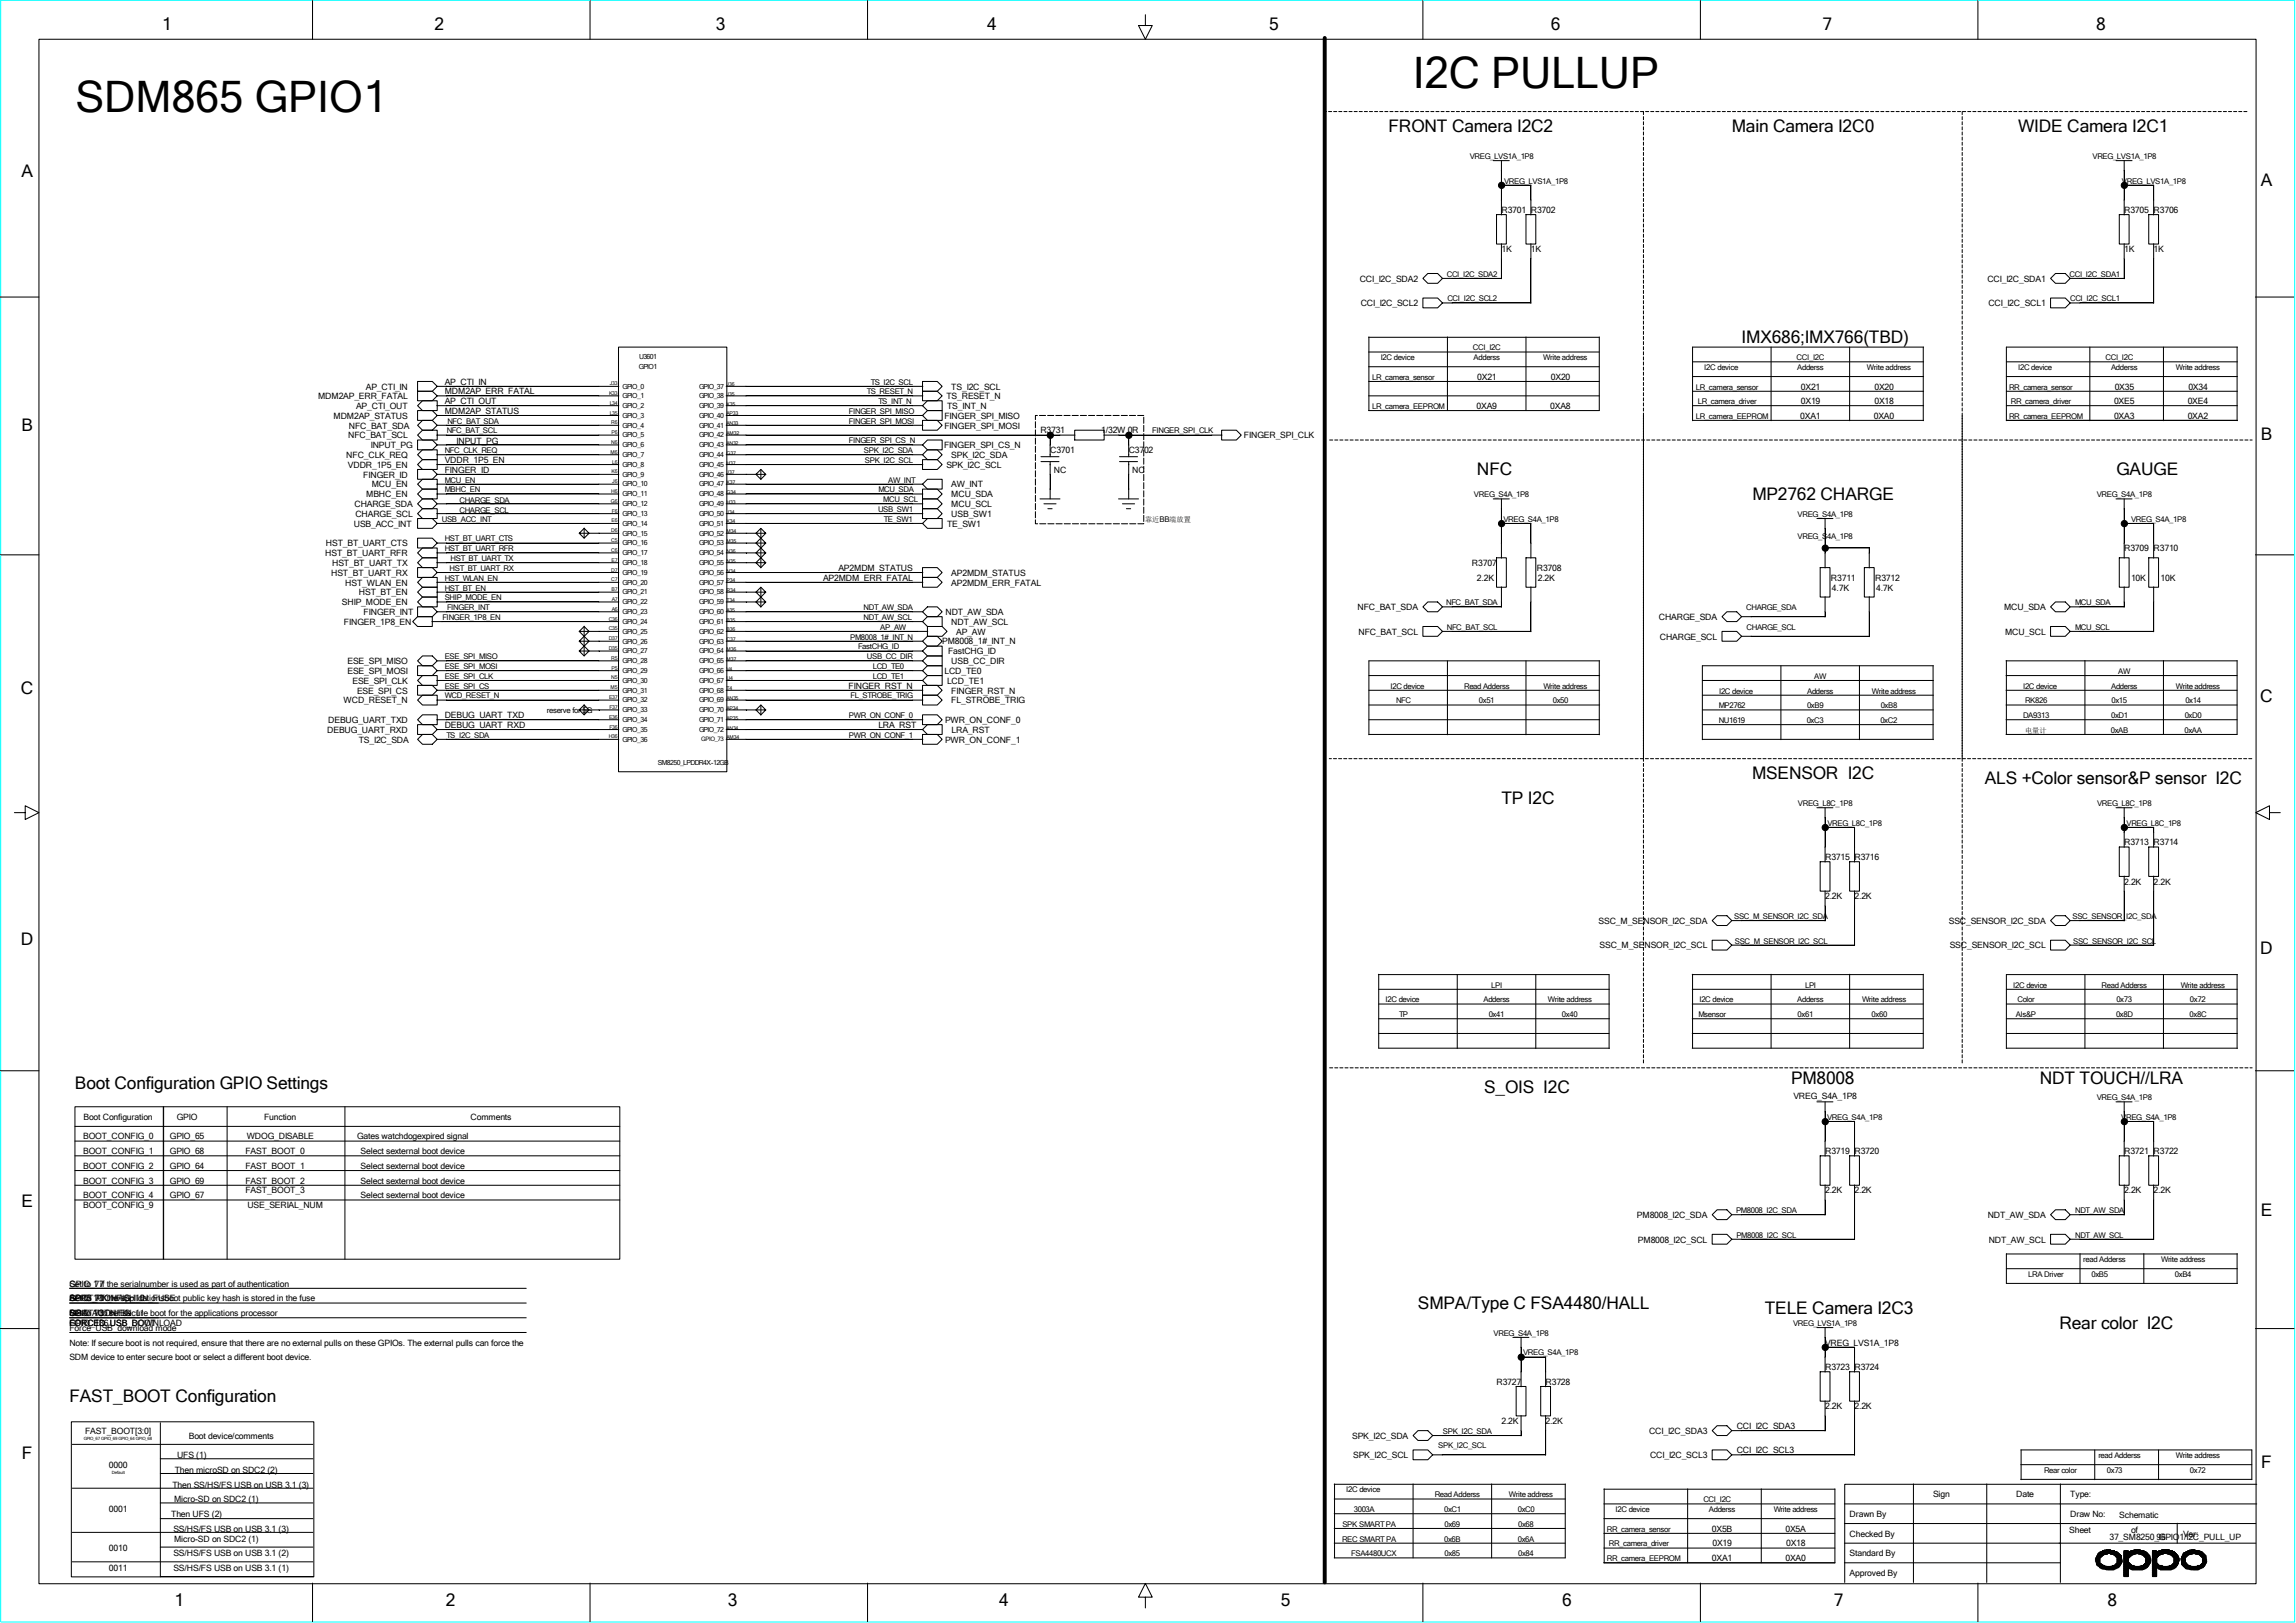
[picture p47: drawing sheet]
<svg xmlns="http://www.w3.org/2000/svg" width="297mm" height="210mm" viewBox="0 0 297 210" stroke-linecap="round" stroke-linejoin="round" font-family="sans-serif">
<defs><g id="words">
<g font-size="5.6">
<text x="182.8" y="11.3">I2C PULLUP</text>
<text x="9.8" y="14.5">SDM865 GPIO1</text>
</g>
<g font-size="2.2">
<text x="21" y="3.9">1</text>
<text x="56.2" y="3.9">2</text>
<text x="92.6" y="3.9">3</text>
<text x="127.7" y="3.9">4</text>
<text x="164.2" y="3.9">5</text>
<text x="200.6" y="3.9">6</text>
<text x="235.8" y="3.9">7</text>
<text x="271.1" y="3.9">8</text>
<text x="179.6" y="17.1">FRONT Camera I2C2</text>
<text x="224" y="17.1">Main Camera I2C0</text>
<text x="261.1" y="17.1">WIDE Camera I2C1</text>
<text x="2.8" y="22.9">A</text>
<text x="292.5" y="24.1">A</text>
<text x="225.3" y="44.4">IMX686;IMX766(TBD)</text>
<text x="2.8" y="55.8">B</text>
<text x="292.5" y="57">B</text>
<text x="191" y="61.5">NFC</text>
<text x="226.7" y="64.7">MP2762 CHARGE</text>
<text x="273.8" y="61.5">GAUGE</text>
<text x="2.7" y="89.7">C</text>
<text x="292.4" y="90.8">C</text>
<text x="226.6" y="100.8">MSENSOR I2C</text>
<text x="256.7" y="101.5">ALS +Color sensor&amp;P sensor I2C</text>
<text x="194.2" y="104.1">TP I2C</text>
<text x="2.7" y="122.3">D</text>
<text x="292.4" y="123.5">D</text>
<text x="9.7" y="140.9">Boot Configuration GPIO Settings</text>
<text x="192" y="141.5">S_OIS I2C</text>
<text x="231.7" y="140.2">PM8008</text>
<text x="263.9" y="140.2">NDT TOUCH//LRA</text>
<text x="2.8" y="156.2">E</text>
<text x="292.5" y="157.4">E</text>
<text x="183.4" y="169.4">SMPA/Type C FSA4480/HALL</text>
<text x="228.3" y="170.1">TELE Camera I2C3</text>
<text x="266.4" y="172">Rear color I2C</text>
<text x="9" y="181.5">FAST_BOOT Configuration</text>
<text x="2.8" y="188.8">F</text>
<text x="292.5" y="189.9">F</text>
<text x="22.6" y="207.9">1</text>
<text x="57.7" y="207.9">2</text>
<text x="94.1" y="207.9">3</text>
<text x="129.2" y="207.9">4</text>
<text x="165.7" y="207.9">5</text>
<text x="202.1" y="207.9">6</text>
<text x="237.2" y="207.9">7</text>
<text x="272.6" y="207.9">8</text>
</g>
<g font-size="1.1">
<text x="194.2" y="27.6">R3701 R3702</text>
<text x="274.8" y="27.6">R3705 R3706</text>
<text x="194.2" y="32.6">1K</text>
<text x="198" y="32.6">1K</text>
<text x="274.8" y="32.6">1K</text>
<text x="278.6" y="32.6">1K</text>
<text x="175.9" y="36.4">CCI_I2C_SDA2</text>
<text x="176" y="39.6">CCI_I2C_SCL2</text>
<text x="257.1" y="36.4">CCI_I2C_SDA1</text>
<text x="257.2" y="39.6">CCI_I2C_SCL1</text>
<text x="41.1" y="51.6">MDM2AP_ERR_FATAL</text>
<text x="46.1" y="52.9">AP_CTI_OUT</text>
<text x="47.3" y="50.4">AP_CTI_IN</text>
<text x="57.5" y="49.8">AP_CTI_IN</text>
<text x="57.5" y="51">MDM2AP_ERR_FATAL</text>
<text x="57.5" y="52.3">AP_CTI_OUT</text>
<text x="57.5" y="53.6">MDM2AP_STATUS</text>
<text x="122.4" y="51.6">TS_RESET_N</text>
<text x="122.5" y="52.9">TS_INT_N</text>
<text x="123.1" y="50.4">TS_I2C_SCL</text>
<text x="191" y="52.9">0XA9</text>
<text x="191.1" y="49.1">0X21</text>
<text x="200.5" y="52.9">0XA8</text>
<text x="200.6" y="49.1">0X20</text>
<text x="233" y="52.3">0X19</text>
<text x="233" y="50.4">0X21</text>
<text x="242.5" y="52.3">0X18</text>
<text x="242.5" y="50.4">0X20</text>
<text x="273.5" y="52.3">0XE5</text>
<text x="273.6" y="50.4">0X35</text>
<text x="283" y="52.3">0XE4</text>
<text x="283.1" y="50.4">0X34</text>
<text x="43.1" y="54.2">MDM2AP_STATUS</text>
<text x="44.8" y="59.3">NFC_CLK_REQ</text>
<text x="45" y="56.7">NFC_BAT_SCL</text>
<text x="45.1" y="55.5">NFC_BAT_SDA</text>
<text x="48" y="58">INPUT_PG</text>
<text x="57.5" y="59.9">VDDR_1P5_EN</text>
<text x="59.1" y="57.5">INPUT_PG</text>
<text x="122.1" y="58">FINGER_SPI_CS_N</text>
<text x="122.2" y="55.5">FINGER_SPI_MOSI</text>
<text x="122.2" y="54.2">FINGER_SPI_MISO</text>
<text x="123.1" y="59.3">SPK_I2C_SDA</text>
<text x="134.6" y="56.1">R3731</text>
<text x="135.8" y="58.6">C3701</text>
<text x="142.5" y="56.1">1/32W 0R</text>
<text x="146" y="58.6">C3702</text>
<text x="160.9" y="56.7">FINGER_SPI_CLK</text>
<text x="232.9" y="54.2">0XA1</text>
<text x="242.4" y="54.2">0XA0</text>
<text x="273.5" y="54.2">0XA3</text>
<text x="283" y="54.2">0XA2</text>
<text x="45" y="60.5">VDDR_1P5_EN</text>
<text x="45.8" y="65.6">CHARGE_SDA</text>
<text x="47" y="61.8">FINGER_ID</text>
<text x="47.4" y="64.3">MBHC_EN</text>
<text x="48.1" y="63.1">MCU_EN</text>
<text x="57.5" y="61.2">FINGER_ID</text>
<text x="122.4" y="60.5">SPK_I2C_SCL</text>
<text x="123.1" y="65.6">MCU_SCL</text>
<text x="123.1" y="64.3">MCU_SDA</text>
<text x="123.1" y="63.1">AW_INT</text>
<text x="136.3" y="61.2">NC</text>
<text x="146.5" y="61.2">NC</text>
<text x="42.1" y="72">HST_BT_UART_RFR</text>
<text x="42.2" y="70.7">HST_BT_UART_CTS</text>
<text x="45.8" y="68.2">USB_ACC_INT</text>
<text x="46" y="66.9">CHARGE_SCL</text>
<text x="122.5" y="68.2">TE_SW1</text>
<text x="123.1" y="66.9">USB_SW1</text>
<text x="274.8" y="71.3">R3709 R3710</text>
<text x="42.8" y="74.5">HST_BT_UART_RX</text>
<text x="43" y="73.2">HST_BT_UART_TX</text>
<text x="44.7" y="75.8">HST_WLAN_EN</text>
<text x="46.4" y="77">HST_BT_EN</text>
<text x="106.5" y="75.1">AP2MDM_ERR_FATAL</text>
<text x="108.5" y="73.9">AP2MDM_STATUS</text>
<text x="123.1" y="74.5">AP2MDM_STATUS</text>
<text x="123.1" y="75.8">AP2MDM_ERR_FATAL</text>
<text x="190.4" y="73.2">R3707</text>
<text x="191.1" y="75.1">2.2K</text>
<text x="198.8" y="73.9">R3708</text>
<text x="198.9" y="75.1">2.2K</text>
<text x="236.9" y="75.1">R3711</text>
<text x="237" y="76.4">4.7K</text>
<text x="242.6" y="75.1">R3712</text>
<text x="242.7" y="76.4">4.7K</text>
<text x="275.7" y="75.1">10K</text>
<text x="279.5" y="75.1">10K</text>
<text x="44.2" y="78.3">SHIP_MODE_EN</text>
<text x="44.5" y="80.9">FINGER_1P8_EN</text>
<text x="47" y="79.6">FINGER_INT</text>
<text x="121.9" y="83.4">PM8008_1#_INT_N</text>
<text x="122.3" y="79.6">NDT_AW_SDA</text>
<text x="123.1" y="80.9">NDT_AW_SCL</text>
<text x="123.7" y="82.1">AP_AW</text>
<text x="175.6" y="79">NFC_BAT_SDA</text>
<text x="175.7" y="82.1">NFC_BAT_SCL</text>
<text x="214.6" y="80.2">CHARGE_SDA</text>
<text x="214.7" y="82.8">CHARGE_SCL</text>
<text x="259.2" y="79">MCU_SDA</text>
<text x="259.4" y="82.1">MCU_SCL</text>
<text x="45" y="87.2">ESE_SPI_MOSI</text>
<text x="45" y="85.9">ESE_SPI_MISO</text>
<text x="45.6" y="88.5">ESE_SPI_CLK</text>
<text x="46.2" y="89.7">ESE_SPI_CS</text>
<text x="109.8" y="89.1">FINGER_RST_N</text>
<text x="122.2" y="87.2">LCD_TE0</text>
<text x="122.5" y="88.5">LCD_TE1</text>
<text x="122.6" y="84.7">FastCHG_ID</text>
<text x="123.1" y="85.9">USB_CC_DIR</text>
<text x="123.1" y="89.7">FINGER_RST_N</text>
<text x="42.3" y="94.8">DEBUG_UART_RXD</text>
<text x="42.5" y="93.6">DEBUG_UART_TXD</text>
<text x="44.4" y="91">WCD_RESET_N</text>
<text x="57.5" y="94.2">DEBUG_UART_RXD</text>
<text x="57.5" y="92.9">DEBUG_UART_TXD</text>
<text x="113.6" y="94.2">LRA_RST</text>
<text x="122.3" y="93.6">PWR_ON_CONF_0</text>
<text x="123.1" y="91">FL_STROBE_TRIG</text>
<text x="123.1" y="94.8">LRA_RST</text>
<text x="46.4" y="96.1">TS_I2C_SDA</text>
<text x="122.3" y="96.1">PWR_ON_CONF_1</text>
<text x="236.1" y="111.3">R3715 R3716</text>
<text x="274.8" y="109.4">R3713 R3714</text>
<text x="206.8" y="119.5">SSC_M_SENSOR_I2C_SDA</text>
<text x="236.1" y="116.4">2.2K</text>
<text x="239.9" y="116.4">2.2K</text>
<text x="252.1" y="119.5">SSC_SENSOR_I2C_SDA</text>
<text x="274.8" y="114.5">2.2K</text>
<text x="278.6" y="114.5">2.2K</text>
<text x="206.9" y="122.7">SSC_M_SENSOR_I2C_SCL</text>
<text x="252.2" y="122.7">SSC_SENSOR_I2C_SCL</text>
<text x="232" y="142.2">VREG_S4A_1P8</text>
<text x="10.8" y="147.4">BOOT_CONFIG_0</text>
<text x="10.8" y="149.4">BOOT_CONFIG_1</text>
<text x="10.8" y="144.9">Boot Configuration</text>
<text x="22" y="149.4">GPIO_68</text>
<text x="22" y="147.4">GPIO_65</text>
<text x="22.9" y="144.9">GPIO</text>
<text x="31.7" y="149.4">FAST_BOOT_0</text>
<text x="31.9" y="147.4">WDOG_DISABLE</text>
<text x="34.2" y="144.9">Function</text>
<text x="46.2" y="147.4">Gates watchdogexpired signal</text>
<text x="46.7" y="149.4">Select sexternal boot device</text>
<text x="60.9" y="144.9">Comments</text>
<text x="236.1" y="149.4">R3719 R3720</text>
<text x="274.8" y="149.4">R3721 R3722</text>
<text x="10.8" y="151.3">BOOT_CONFIG_2</text>
<text x="10.8" y="153.2">BOOT_CONFIG_3</text>
<text x="10.8" y="155.1">BOOT_CONFIG_4</text>
<text x="22" y="155.1">GPIO_67</text>
<text x="22" y="153.2">GPIO_69</text>
<text x="22" y="151.3">GPIO_64</text>
<text x="31.7" y="151.3">FAST_BOOT_1</text>
<text x="31.7" y="154.4">FAST_BOOT_3</text>
<text x="31.7" y="153.2">FAST_BOOT_2</text>
<text x="46.7" y="151.3">Select sexternal boot device</text>
<text x="46.7" y="153.2">Select sexternal boot device</text>
<text x="46.7" y="155.1">Select sexternal boot device</text>
<text x="236.1" y="154.4">2.2K</text>
<text x="239.9" y="154.4">2.2K</text>
<text x="274.8" y="154.4">2.2K</text>
<text x="278.6" y="154.4">2.2K</text>
<text x="10.8" y="156.3">BOOT_CONFIG_9</text>
<text x="32" y="156.3">USE_SERIAL_NUM</text>
<text x="211.8" y="157.6">PM8008_I2C_SDA</text>
<text x="211.9" y="160.8">PM8008_I2C_SCL</text>
<text x="257.1" y="157.6">NDT_AW_SDA</text>
<text x="257.3" y="160.8">NDT_AW_SCL</text>
<text x="9" y="166.5">Set to 1 if the serialnumber is used as part of authentication</text>
<text x="9" y="166.5">GPIO_77</text>
<text x="9" y="172.2">Force_USB_download mode</text>
<text x="9" y="168.4">Set to 1 if the applicationsboot public key hash is stored in the fuse</text>
<text x="9" y="168.4">BOOT_CONFIG_10</text>
<text x="9" y="170.3">BOOT_CONFIG_11</text>
<text x="9" y="171.6">FORCED_USB_BOOT</text>
<text x="9" y="168.4">APPS_PK_HASH_IN_FUSE</text>
<text x="9" y="170.3">MSA_AUTH_EN</text>
<text x="9" y="171.6">FORCED_USB_DOWNLOAD</text>
<text x="9" y="170.3">Set to 1 to set secure boot for the applications processor</text>
<text x="9" y="171.6">GPIO_136</text>
<text x="9" y="170.3">GPIO_73</text>
<text x="9" y="168.4">GPIO_71</text>
<text x="9" y="174.1">Note: If secure boot is not required, ensure that there are no external pulls on these GPIOs. The external pulls can force the</text>
<text x="9" y="176">SDM device to enter secure boot or select a different boot device.</text>
<text x="193.6" y="179.2">R3727</text>
<text x="199.9" y="179.2">R3728</text>
<text x="236.1" y="177.3">R3723 R3724</text>
<text x="236.1" y="174.1">VREG_LVS1A_1P8</text>
<text x="11" y="185.5">FAST_BOOT[3:0]</text>
<text x="194.2" y="184.3">2.2K</text>
<text x="199.9" y="184.3">2.2K</text>
<text x="213.3" y="185.5">CCI_I2C_SDA3</text>
<text x="224.7" y="184.9">CCI_I2C_SDA3</text>
<text x="236.1" y="182.4">2.2K</text>
<text x="239.9" y="182.4">2.2K</text>
<text x="14.1" y="189.9">0000</text>
<text x="22.6" y="190.6">Then microSD on SDC2 (2)</text>
<text x="22.9" y="188.7">UFS (1)</text>
<text x="24.4" y="186.2">Boot device/comments</text>
<text x="174.9" y="186.2">SPK_I2C_SDA</text>
<text x="175" y="188.7">SPK_I2C_SCL</text>
<text x="213.4" y="188.7">CCI_I2C_SCL3</text>
<text x="224.7" y="188">CCI_I2C_SCL3</text>
<text x="14.1" y="195.7">0001</text>
<text x="22.1" y="196.3">Then UFS (2)</text>
<text x="22.3" y="192.5">Then SS/HS/FS USB on USB 3.1 (3)</text>
<text x="22.5" y="194.4">Micro-SD on SDC2 (1)</text>
<text x="239.3" y="196.3">Drawn By</text>
<text x="250.1" y="193.8">Sign</text>
<text x="260.8" y="193.8">Date</text>
<text x="267.8" y="196.3">Draw No:</text>
<text x="267.8" y="193.8">Type:</text>
<text x="274.2" y="196.4">Schematic</text>
<text x="14.1" y="203.3">0011</text>
<text x="14.1" y="200.7">0010</text>
<text x="22.4" y="198.2">SS/HS/FS USB on USB 3.1 (3)</text>
<text x="22.4" y="201.4">SS/HS/FS USB on USB 3.1 (2)</text>
<text x="22.4" y="203.3">SS/HS/FS USB on USB 3.1 (1)</text>
<text x="22.5" y="199.5">Micro-SD on SDC2 (1)</text>
<text x="221.4" y="202">0XA1</text>
<text x="221.4" y="198.2">0X5B</text>
<text x="221.5" y="200.1">0X19</text>
<text x="231" y="202">0XA0</text>
<text x="231" y="198.2">0X5A</text>
<text x="231.1" y="200.1">0X18</text>
<text x="239.3" y="198.8">Checked By</text>
<text x="239.3" y="201.4">Standard By</text>
<text x="239.3" y="203.9">Approved By</text>
<text x="267.7" y="198.3">Sheet</text>
<text x="272.9" y="199.2">37_SM8250_GPIO1/I2C_PULL_UP</text>
<text x="275.7" y="198.3">of</text>
<text x="279" y="199.2">96</text>
<text x="282.4" y="198.8">Ver:</text>
</g>
<g font-size="1">
<text x="190.1" y="20.6">VREG_LVS1A_1P8</text>
<text x="194.6" y="23.7">VREG_LVS1A_1P8</text>
<text x="270.7" y="20.6">VREG_LVS1A_1P8</text>
<text x="274.5" y="23.7">VREG_LVS1A_1P8</text>
<text x="187.2" y="35.8">CCI_I2C_SDA2</text>
<text x="267.7" y="35.9">CCI_I2C_SDA1</text>
<text x="187.2" y="39">CCI_I2C_SCL2</text>
<text x="267.8" y="39">CCI_I2C_SCL1</text>
<text x="178.6" y="46.6">I2C device</text>
<text x="190.5" y="45.3">CCI_I2C</text>
<text x="190.6" y="46.6">Adderss</text>
<text x="199.6" y="46.6">Write address</text>
<text x="220.5" y="47.9">I2C device</text>
<text x="232.4" y="46.6">CCI_I2C</text>
<text x="232.5" y="47.9">Adderss</text>
<text x="241.5" y="47.9">Write address</text>
<text x="261.1" y="47.9">I2C device</text>
<text x="272.4" y="46.6">CCI_I2C</text>
<text x="273.1" y="47.9">Adderss</text>
<text x="281.5" y="47.9">Write address</text>
<text x="109.8" y="53.6">FINGER_SPI_MISO</text>
<text x="112.1" y="51">TS_RESET_N</text>
<text x="112.6" y="49.8">TS_I2C_SCL</text>
<text x="113.6" y="52.3">TS_INT_N</text>
<text x="177.5" y="52.9">LR_camera_EEPROM</text>
<text x="177.5" y="49.1">LR_camera_sensor</text>
<text x="219.4" y="50.4">LR_camera_sensor</text>
<text x="219.6" y="52.3">LR_camera_driver</text>
<text x="259.9" y="50.4">RR_camera_sensor</text>
<text x="260.1" y="52.3">RR_camera_driver</text>
<text x="57.5" y="58.6">NFC_CLK_REQ</text>
<text x="57.8" y="56.1">NFC_BAT_SCL</text>
<text x="57.9" y="54.8">NFC_BAT_SDA</text>
<text x="109.8" y="54.8">FINGER_SPI_MOSI</text>
<text x="109.8" y="57.4">FINGER_SPI_CS_N</text>
<text x="111.8" y="58.6">SPK_I2C_SDA</text>
<text x="111.9" y="59.9">SPK_I2C_SCL</text>
<text x="149.1" y="56.1">FINGER_SPI_CLK</text>
<text x="219.4" y="54.2">LR_camera_EEPROM</text>
<text x="259.9" y="54.2">RR_camera_EEPROM</text>
<text x="57.5" y="62.4">MCU_EN</text>
<text x="57.5" y="63.7">MBHC_EN</text>
<text x="59.4" y="65.1">CHARGE_SDA</text>
<text x="113.6" y="63.7">MCU_SDA</text>
<text x="114.3" y="65">MCU_SCL</text>
<text x="114.9" y="62.4">AW_INT</text>
<text x="190.7" y="64.3">VREG_S4A_1P8</text>
<text x="271.2" y="64.3">VREG_S4A_1P8</text>
<text x="57.1" y="67.5">USB_ACC_INT</text>
<text x="57.5" y="70.1">HST_BT_UART_CTS</text>
<text x="57.5" y="71.3">HST_BT_UART_RFR</text>
<text x="59.4" y="66.4">CHARGE_SCL</text>
<text x="113.6" y="66.3">USB_SW1</text>
<text x="114.3" y="67.5">TE_SW1</text>
<text x="194.5" y="67.5">VREG_S4A_1P8</text>
<text x="232.5" y="66.9">VREG_S4A_1P8</text>
<text x="232.5" y="69.8">VREG_S4A_1P8</text>
<text x="275.7" y="67.5">VREG_S4A_1P8</text>
<text x="57.5" y="76.4">HST_BT_EN</text>
<text x="57.5" y="75.1">HST_WLAN_EN</text>
<text x="57.5" y="77.7">SHIP_MODE_EN</text>
<text x="58.2" y="73.9">HST_BT_UART_RX</text>
<text x="58.3" y="72.6">HST_BT_UART_TX</text>
<text x="57.2" y="80.2">FINGER_1P8_EN</text>
<text x="57.8" y="79">FINGER_INT</text>
<text x="110" y="82.8">PM8008_1#_INT_N</text>
<text x="111.7" y="79">NDT_AW_SDA</text>
<text x="111.7" y="80.2">NDT_AW_SCL</text>
<text x="113.9" y="81.5">AP_AW</text>
<text x="187.1" y="78.3">NFC_BAT_SDA</text>
<text x="187.2" y="81.5">NFC_BAT_SCL</text>
<text x="225.9" y="79">CHARGE_SDA</text>
<text x="225.9" y="81.5">CHARGE_SCL</text>
<text x="268.4" y="78.3">MCU_SDA</text>
<text x="268.4" y="81.5">MCU_SCL</text>
<text x="57.5" y="85.3">ESE_SPI_MISO</text>
<text x="57.5" y="86.6">ESE_SPI_MOSI</text>
<text x="57.5" y="89.1">ESE_SPI_CS</text>
<text x="57.5" y="87.8">ESE_SPI_CLK</text>
<text x="111" y="84">FastCHG_ID</text>
<text x="112.1" y="85.3">USB_CC_DIR</text>
<text x="112.9" y="86.6">LCD_TE0</text>
<text x="112.9" y="87.8">LCD_TE1</text>
<text x="179.9" y="89.1">I2C device</text>
<text x="189.4" y="89.1">Read Adderss</text>
<text x="199.6" y="89.1">Write address</text>
<text x="222.4" y="89.7">I2C device</text>
<text x="233.8" y="89.7">Adderss</text>
<text x="234.7" y="87.8">AW</text>
<text x="242.1" y="89.7">Write address</text>
<text x="261.7" y="89.1">I2C device</text>
<text x="273.1" y="89.1">Adderss</text>
<text x="274" y="87.2">AW</text>
<text x="281.5" y="89.1">Write address</text>
<text x="57.5" y="90.4">WCD_RESET_N</text>
<text x="57.7" y="95.5">TS_I2C_SDA</text>
<text x="70.7" y="92.3">reserve for 5G</text>
<text x="109.8" y="92.9">PWR_ON_CONF_0</text>
<text x="109.8" y="95.5">PWR_ON_CONF_1</text>
<text x="110" y="90.4">FL_STROBE_TRIG</text>
<text x="180.6" y="91">NFC</text>
<text x="191.3" y="91">0x51</text>
<text x="200.9" y="91">0x50</text>
<text x="222.3" y="91.7">MP2762</text>
<text x="222.3" y="93.6">NU1619</text>
<text x="233.7" y="93.6">0xC3</text>
<text x="233.8" y="91.7">0xB9</text>
<text x="243.2" y="93.6">0xC2</text>
<text x="243.3" y="91.7">0xB8</text>
<text x="261.7" y="92.9">DA9313</text>
<text x="262" y="91">RK826</text>
<text x="273" y="94.8">0xAB</text>
<text x="273.1" y="92.9">0xD1</text>
<text x="273.1" y="91">0x15</text>
<text x="282.6" y="94.8">0xAA</text>
<text x="282.6" y="92.9">0xD0</text>
<text x="282.7" y="91">0x14</text>
<text x="232.6" y="104.3">VREG_L8C_1P8</text>
<text x="236.4" y="106.8">VREG_L8C_1P8</text>
<text x="271.3" y="104.3">VREG_L8C_1P8</text>
<text x="275.1" y="106.8">VREG_L8C_1P8</text>
<text x="224.3" y="118.9">SSC_M_SENSOR_I2C_SDA</text>
<text x="268.1" y="118.9">SSC_SENSOR_I2C_SDA</text>
<text x="224.4" y="122.1">SSC_M_SENSOR_I2C_SCL</text>
<text x="268.2" y="122.1">SSC_SENSOR_I2C_SCL</text>
<text x="179.2" y="129.7">I2C device</text>
<text x="181" y="131.6">TP</text>
<text x="191.9" y="129.7">Adderss</text>
<text x="192.6" y="131.6">0x41</text>
<text x="192.9" y="127.8">LPI</text>
<text x="200.2" y="129.7">Write address</text>
<text x="202.1" y="131.6">0x40</text>
<text x="219.7" y="131.6">Msensor</text>
<text x="219.8" y="129.7">I2C device</text>
<text x="232.5" y="129.7">Adderss</text>
<text x="232.5" y="131.6">0x61</text>
<text x="233.5" y="127.8">LPI</text>
<text x="240.9" y="129.7">Write address</text>
<text x="242.1" y="131.6">0x60</text>
<text x="260.4" y="127.8">I2C device</text>
<text x="260.8" y="131.6">Als&amp;P</text>
<text x="261" y="129.7">Color</text>
<text x="271.9" y="127.8">Read Adderss</text>
<text x="273.7" y="131.6">0x8D</text>
<text x="273.8" y="129.7">0x73</text>
<text x="282.1" y="127.8">Write address</text>
<text x="283.3" y="131.6">0x8C</text>
<text x="283.3" y="129.7">0x72</text>
<text x="271.2" y="142.4">VREG_S4A_1P8</text>
<text x="236.3" y="144.9">VREG_S4A_1P8</text>
<text x="274.4" y="144.9">VREG_S4A_1P8</text>
<text x="224.6" y="157">PM8008_I2C_SDA</text>
<text x="224.6" y="160.1">PM8008_I2C_SCL</text>
<text x="268.4" y="157">NDT_AW_SDA</text>
<text x="268.4" y="160.1">NDT_AW_SCL</text>
<text x="262.4" y="165.2">LRA Driver</text>
<text x="269.5" y="163.3">read Adderss</text>
<text x="270.6" y="165.2">0xB5</text>
<text x="279.6" y="163.3">Write address</text>
<text x="281.3" y="165.2">0xB4</text>
<text x="193.2" y="172.8">VREG_S4A_1P8</text>
<text x="231.9" y="171.6">VREG_LVS1A_1P8</text>
<text x="197" y="175.4">VREG_S4A_1P8</text>
<text x="186.6" y="185.5">SPK_I2C_SDA</text>
<text x="186.1" y="187.4">SPK_I2C_SCL</text>
<text x="264.4" y="190.6">Rear color</text>
<text x="271.4" y="188.7">read Adderss</text>
<text x="272.5" y="190.6">0x73</text>
<text x="281.5" y="188.7">Write address</text>
<text x="283.3" y="190.6">0x72</text>
<text x="173.7" y="197.6">SPK SMART PA</text>
<text x="174.2" y="193.1">I2C device</text>
<text x="175.1" y="195.7">3003A</text>
<text x="185.6" y="193.8">Read Adderss</text>
<text x="186.8" y="195.7">0xC1</text>
<text x="186.9" y="197.6">0x69</text>
<text x="195.2" y="193.8">Write address</text>
<text x="196.3" y="195.7">0xC0</text>
<text x="196.4" y="197.6">0x68</text>
<text x="209" y="195.7">I2C device</text>
<text x="220.3" y="194.4">CCI_I2C</text>
<text x="221.1" y="195.7">Adderss</text>
<text x="229.4" y="195.7">Write address</text>
<text x="173.6" y="199.5">REC SMART PA</text>
<text x="174.8" y="201.4">FSA4480UCX</text>
<text x="186.8" y="199.5">0x6B</text>
<text x="186.9" y="201.4">0x85</text>
<text x="196.3" y="199.5">0x6A</text>
<text x="196.4" y="201.4">0x84</text>
<text x="207.9" y="202">RR_camera_EEPROM</text>
<text x="207.9" y="198.2">RR_camera_sensor</text>
<text x="208.1" y="200.1">RR_camera_driver</text>
</g>
<g font-size=".9">
<text x="82.6" y="47.8">GPIO1</text>
<text x="82.7" y="46.5">U3601</text>
<text x="80.5" y="50.3">GPIO_0</text>
<text x="80.5" y="51.5">GPIO_1</text>
<text x="80.5" y="52.8">GPIO_2</text>
<text x="90.4" y="50.3">GPIO_37</text>
<text x="90.4" y="51.5">GPIO_38</text>
<text x="90.4" y="52.8">GPIO_39</text>
<text x="80.5" y="54.1">GPIO_3</text>
<text x="80.5" y="55.3">GPIO_4</text>
<text x="80.5" y="56.6">GPIO_5</text>
<text x="80.5" y="57.9">GPIO_6</text>
<text x="80.5" y="59.1">GPIO_7</text>
<text x="90.4" y="54.1">GPIO_40</text>
<text x="90.4" y="55.3">GPIO_41</text>
<text x="90.4" y="56.6">GPIO_42</text>
<text x="90.4" y="57.9">GPIO_43</text>
<text x="90.4" y="59.1">GPIO_44</text>
<text x="80.5" y="60.4">GPIO_8</text>
<text x="80.5" y="61.7">GPIO_9</text>
<text x="80.5" y="62.9">GPIO_10</text>
<text x="80.5" y="64.2">GPIO_11</text>
<text x="80.5" y="65.5">GPIO_12</text>
<text x="90.4" y="60.4">GPIO_45</text>
<text x="90.4" y="61.7">GPIO_46</text>
<text x="90.4" y="62.9">GPIO_47</text>
<text x="90.4" y="64.2">GPIO_48</text>
<text x="90.4" y="65.5">GPIO_49</text>
<text x="80.5" y="66.8">GPIO_13</text>
<text x="80.5" y="68">GPIO_14</text>
<text x="80.5" y="69.3">GPIO_15</text>
<text x="80.5" y="70.6">GPIO_16</text>
<text x="80.5" y="71.8">GPIO_17</text>
<text x="90.4" y="66.8">GPIO_50</text>
<text x="90.4" y="68">GPIO_51</text>
<text x="90.4" y="69.3">GPIO_52</text>
<text x="90.4" y="70.6">GPIO_53</text>
<text x="90.4" y="71.8">GPIO_54</text>
<text x="148.1" y="67.5">靠近BB端放置</text>
<text x="80.5" y="73.1">GPIO_18</text>
<text x="80.5" y="74.4">GPIO_19</text>
<text x="80.5" y="75.6">GPIO_20</text>
<text x="80.5" y="76.9">GPIO_21</text>
<text x="90.4" y="73.1">GPIO_55</text>
<text x="90.4" y="74.4">GPIO_56</text>
<text x="90.4" y="75.6">GPIO_57</text>
<text x="90.4" y="76.9">GPIO_58</text>
<text x="80.5" y="78.2">GPIO_22</text>
<text x="80.5" y="79.5">GPIO_23</text>
<text x="80.5" y="80.7">GPIO_24</text>
<text x="80.5" y="82">GPIO_25</text>
<text x="80.5" y="83.3">GPIO_26</text>
<text x="90.4" y="78.2">GPIO_59</text>
<text x="90.4" y="79.5">GPIO_60</text>
<text x="90.4" y="80.7">GPIO_61</text>
<text x="90.4" y="82">GPIO_62</text>
<text x="90.4" y="83.3">GPIO_63</text>
<text x="80.5" y="84.5">GPIO_27</text>
<text x="80.5" y="85.8">GPIO_28</text>
<text x="80.5" y="87.1">GPIO_29</text>
<text x="80.5" y="88.3">GPIO_30</text>
<text x="80.5" y="89.6">GPIO_31</text>
<text x="90.4" y="84.5">GPIO_64</text>
<text x="90.4" y="85.8">GPIO_65</text>
<text x="90.4" y="87.1">GPIO_66</text>
<text x="90.4" y="88.3">GPIO_67</text>
<text x="90.4" y="89.6">GPIO_68</text>
<text x="80.5" y="90.9">GPIO_32</text>
<text x="80.5" y="92.2">GPIO_33</text>
<text x="80.5" y="93.4">GPIO_34</text>
<text x="80.5" y="94.7">GPIO_35</text>
<text x="80.5" y="96">GPIO_36</text>
<text x="90.4" y="90.9">GPIO_69</text>
<text x="90.4" y="92.2">GPIO_70</text>
<text x="90.4" y="93.4">GPIO_71</text>
<text x="90.4" y="94.7">GPIO_72</text>
<text x="262" y="94.8">电量计</text>
<text x="85.1" y="99">SM8250_LPDDR4X-12GB</text>
</g>
<text font-size=".8" x="90.7" y="95.9">GPIO_73</text>
<g font-size=".7">
<text x="78.8" y="51.1">K33</text>
<text x="78.9" y="53.6">L35</text>
<text x="78.9" y="52.4">L34</text>
<text x="78.9" y="49.9">J33</text>
<text x="94" y="53.8">AP33</text>
<text x="94" y="52.5">K35</text>
<text x="94" y="51.2">J35</text>
<text x="94" y="50">J36</text>
<text x="79" y="58.7">M6</text>
<text x="79.1" y="57.4">N6</text>
<text x="79.1" y="54.9">R6</text>
<text x="79.1" y="56.2">P6</text>
<text x="79.2" y="60">L6</text>
<text x="94" y="58.8">G37</text>
<text x="94" y="57.6">AN32</text>
<text x="94" y="56.3">AM32</text>
<text x="94" y="55">AN33</text>
<text x="79" y="65.1">G6</text>
<text x="79.1" y="63.8">H6</text>
<text x="79.1" y="61.3">K6</text>
<text x="79.2" y="62.5">J6</text>
<text x="94" y="65.2">H33</text>
<text x="94" y="63.9">G34</text>
<text x="94" y="62.7">K37</text>
<text x="94" y="61.4">J37</text>
<text x="94" y="60.1">H37</text>
<text x="79.1" y="71.4">C6</text>
<text x="79.1" y="70.1">C5</text>
<text x="79.1" y="68.9">D6</text>
<text x="79.1" y="67.6">E6</text>
<text x="79.2" y="66.3">F6</text>
<text x="94" y="71.5">N36</text>
<text x="94" y="70.3">M35</text>
<text x="94" y="69">M34</text>
<text x="94" y="67.7">K34</text>
<text x="94" y="66.5">J34</text>
<text x="79.1" y="75.2">C7</text>
<text x="79.1" y="74">D7</text>
<text x="79.1" y="76.5">B7</text>
<text x="79.1" y="72.7">E7</text>
<text x="79.2" y="77.8">A7</text>
<text x="94" y="77.9">T34</text>
<text x="94" y="76.6">R34</text>
<text x="94" y="75.4">P34</text>
<text x="94" y="74.1">N34</text>
<text x="94" y="72.8">N35</text>
<text x="78.7" y="82.8">D37</text>
<text x="78.7" y="81.6">C35</text>
<text x="78.7" y="80.3">C36</text>
<text x="79.2" y="79">A6</text>
<text x="94" y="83">C37</text>
<text x="94" y="81.7">B36</text>
<text x="94" y="80.4">B35</text>
<text x="94" y="79.2">A35</text>
<text x="78.7" y="84.1">D35</text>
<text x="79" y="89.2">M5</text>
<text x="79.1" y="87.9">N5</text>
<text x="79.1" y="85.4">R5</text>
<text x="79.1" y="86.7">P5</text>
<text x="94" y="89.3">T4</text>
<text x="94" y="88.1">U4</text>
<text x="94" y="86.8">V4</text>
<text x="94" y="85.5">M37</text>
<text x="94" y="84.2">M36</text>
<text x="78.7" y="95.5">H36</text>
<text x="78.8" y="93">E36</text>
<text x="78.8" y="90.5">E37</text>
<text x="78.8" y="94.3">F36</text>
<text x="78.8" y="91.7">F37</text>
<text x="94" y="95.7">AM34</text>
<text x="94" y="94.4">AN34</text>
<text x="94" y="93.1">AP35</text>
<text x="94" y="91.9">AP34</text>
<text x="94" y="90.6">AN35</text>
</g>
<g font-size=".6">
<text x="10.8" y="186.3">GPIO_67 GPIO_69 GPIO_64 GPIO_68</text>
<text x="14.5" y="190.7">Default</text>
</g>
</g></defs>
<path d="M.1 0h296.7v209.9h-296.7z" fill="none" stroke="#0ff" stroke-width=".13"/>
<g fill="none" stroke="#000" stroke-width=".13">
<path d="M5 5.1h286.8v199.8h-286.8zM40.4 .1v5M76.3 .1v5M112.2 .1v5M148.2 1.9v1.4h.9l-.9 1.8-.9-1.8h.9M184.1 .1v5M220 .1v5M255.9 .1v5M0 38.4h5M184.1 38.6h1.9l.6 .6-.6 .6h-1.9zM184.1 36l.6-.6h1.3l.6 .6-.6 .7h-1.3zM186.6 39.2h11.4"/>
<path d="M186.6 36h7.6M193.2 20.8h2M193.6 27.8h1.3v3.8h-1.3zM194.2 24h3.8v3.8M194.2 20.8v7M194.2 31.5v4.6M197.4 27.8h1.3v3.8h-1.3zM198 31.5v7.7M265.3 38.6h1.9l.6 .6-.6 .6h-1.9zM265.3 36l.6-.6h1.3l.6 .6-.6 .7h-1.3zM267.8 39.2h10.8M267.8 36h7"/>
<path d="M273.7 20.8h2.1M274.2 27.8h1.2v3.8h-1.2zM274.7 24h3.9v3.8M274.8 20.8v7M274.8 31.5v4.6M278 27.8h1.2v3.8h-1.2zM278.6 31.5v7.7M291.8 38.4h5M54 49.4h1.9l.7 .6-.7 .6h-1.9zM54 50.6h1.9l.7 .6-.7 .7h-1.9zM54 52.5l.7-.6h1.9v1.2h-1.9zM54 53.1h1.9l.7 .7-.7 .6h-1.9z"/>
<path d="M54 55l.7-.6h1.2l.7 .6-.7 .7h-1.2zM54 58.8l.7-.6h1.9v1.3h-1.9zM54 56.9h1.9l.7 .7-.7 .6h-1.9zM54.7 55.7h1.9v1.2h-1.9l-.7-.6zM56.5 52.5h23.6M56.5 50h23.6M56.5 51.2h23.6M56.5 53.8h23.6M56.5 55h23.6M56.5 56.3h23.6M56.5 58.8h23.6M56.5 57.6h23.6"/>
<path d="M80 44.9h14v55h-14zM93.9 52.5h25.5M93.9 50h25.5M93.9 51.2h25.5M93.9 53.8h25.5M93.9 55h25.5M93.9 56.3h45.2M93.9 58.8h25.5M93.9 57.6h25.5M119.3 54.4h1.9l.7 .6-.7 .7h-1.9zM119.3 53.8l.7-.7h1.9v1.3h-1.9zM119.3 49.4h1.9l.7 .6-.7 .6h-1.9z"/>
<path d="M119.3 50.6h1.9l.7 .6-.7 .7h-1.9zM119.3 52.5l.7-.6h1.9v1.2h-1.9zM119.3 58.8l.7-.6h1.2l.7 .6-.7 .7h-1.2zM119.3 59.5h1.9l.7 .6-.7 .6h-1.9zM120 56.9h1.9v1.3h-1.9l-.7-.6zM134.7 59.7h2.3M134.7 59.1h2.3M135.8 56.3v2.8M135.8 59.7v4.9M139 55.7h3.8v1.2h-3.8zM142.8 56.3h15.3M144.8 59.7h2.4"/>
<path d="M144.8 59.1h2.4M146 56.3v2.8M146 59.7v4.9M158 55.7h1.9l.7 .6-.7 .6h-1.9zM177 51.2h29.9M177 43.6h29.9M177 47.5h29.9M177 45.6h29.9M177 49.4h29.9M177.1 43.6v9.5M187.2 43.6v9.5M197.4 43.6v9.5"/>
<path d="M206.9 43.6v9.5h-29.9M218.9 48.7h29.9M218.9 52.5h29.9M218.9 54.4h29.9M218.9 46.8h29.9M218.9 50.6h29.9M229.1 44.9v9.5M239.3 44.9v9.5M248.8 44.9v9.5M248.8 44.9h-29.9v9.5M259.5 48.7h29.9M259.5 52.5h29.9"/>
<path d="M259.5 54.4h29.9M259.5 46.8h29.9M259.5 50.6h29.9M270.3 44.9v9.5M279.9 44.9v9.5M289.4 44.9v9.5M289.4 44.9h-29.9v9.5M0 71.8h5M54 76.6l.7-.6h1.9v1.3h-1.9zM54 75.4l.7-.7h1.9v1.3h-1.9zM54 69.6h1.9l.7 .7-.7 .6h-1.9zM54 73.4h1.9l.7 .7-.7 .6h-1.9z"/>
<path d="M54 71.5l.7-.6h1.9v1.3h-1.9zM54 78.5h1.9l.7 .7-.7 .6h-1.9zM54 77.9l.7-.6h1.9v1.2h-1.9zM54 60.7h1.9l.7 .7-.7 .6h-1.9zM54 60.1l.7-.6h1.9v1.2h-1.9zM54 65.2l.7-.6h1.2l.7 .6-.7 .6h-1.2zM54 67.1h1.9l.7 .6-.7 .7h-1.9zM54.7 62h1.9v1.3h-1.9l-.7-.6zM54.7 63.3h1.9v1.3h-1.9l-.7-.7zM54.7 72.2h1.9v1.2h-1.9l-.7-.6zM54.7 65.8h1.9v1.3h-1.9l-.7-.6zM56.5 67.7h23.6"/>
<path d="M56.5 62.7h23.6M56.5 60.1h23.6M56.5 79.2h23.6M56.5 74.1h23.6M56.5 75.4h23.6M56.5 65.2h23.6M56.5 63.9h23.6M56.5 76.6h23.6M56.5 70.3h23.6M56.5 71.5h23.6M56.5 72.8h23.6M56.5 77.9h23.6"/>
<path d="M56.5 61.4h23.6M56.5 66.5h23.6M74.9 69l.7-.6 .6 .6-.6 .6-.7-.6h1.3M75.6 68.3v1.3M76.2 69h3.9M93.9 67.7h25.5M93.9 62.7h25.5M93.9 60.1h25.5M93.9 79.2h25.5M93.9 74.1h25.5M93.9 75.4h25.5M93.9 65.2h25.5"/>
<path d="M93.9 63.9h25.5M93.9 76.6h3.9M93.9 70.3h3.9M93.9 71.5h3.9M93.9 72.8h3.9M93.9 77.9h3.9M93.9 61.4h3.9M93.9 66.5h25.5M93.9 69h3.9M97.8 61.4h1.3l-.7-.7-.6 .7 .6 .6 .7-.6M97.8 69h1.3l-.7-.6-.6 .6 .6 .6 .7-.6M97.8 70.3h1.3l-.7-.7-.6 .7 .6 .6 .7-.6"/>
<path d="M97.8 71.5h1.3l-.7-.6-.6 .6 .6 .7 .7-.7M97.8 72.8h1.3l-.7-.6-.6 .6 .6 .6 .7-.6M97.8 76.6h1.3l-.7-.6-.6 .6 .6 .7 .7-.7M97.8 77.9h1.3l-.7-.6-.6 .6 .6 .6 .7-.6M98.4 60.7v1.4M98.4 68.4v5.1M98.4 76v2.6M119.3 73.4h1.9l.7 .7-.7 .6h-1.9zM119.3 74.7h1.9l.7 .7-.7 .6h-1.9zM119.3 64.6h1.9l.7 .6-.7 .6h-1.9zM119.3 63.3h1.9l.7 .6-.7 .7h-1.9zM119.3 65.8h1.9l.7 .7-.7 .6h-1.9z"/>
<path d="M119.3 67.7l.7-.6h1.9v1.3h-1.9zM120 78.5h1.2l.7 .7-.7 .6h-1.2l-.7-.6zM120 62h1.9v1.3h-1.9l-.7-.6zM134.5 64.6h2.6M135 65.2h1.6M135.6 65.8h.5M144.7 64.6h2.6M145.2 65.2h1.6M145.7 65.8h.6M184.1 78.5l.6-.6h1.3l.6 .6-.6 .7h-1.3zM186.6 78.5h7.6M193.2 64.6h2"/>
<path d="M193.6 72.2h1.3v3.8h-1.3zM194.2 67.7h3.8v4.5M194.2 64.6v7.6M194.2 75.9v2.7M197.4 72.2h1.3v3.8h-1.3zM198 75.9v5.8M222.8 79.8l.6-.6h1.3l.6 .6-.6 .6h-1.3zM225.3 79.8h10.8M235 67.1h2.1M235.5 73.4h1.2v3.9h-1.2zM236.1 70.9h5.7v2.6M236.1 67.1v6.4"/>
<path d="M236.1 77.2v2.6M241.2 73.4h1.2v3.9h-1.2zM241.8 77.2v5.2M265.3 78.5l.6-.6h1.3l.6 .6-.6 .7h-1.3zM267.8 78.5h7M273.7 64.6h2.1M274.2 72.2h1.2v3.8h-1.2zM274.7 67.7h3.9v4.5M274.8 64.6v7.6M274.8 75.9v2.7M278 72.2h1.2v3.8h-1.2zM278.6 75.9v5.8"/>
<path d="M291.8 71.8h5M53.4 80.4l.6-.6h1.9v1.3h-1.9zM54 86.1h1.9l.7 .7-.7 .6h-1.9zM54 88.7h1.9l.7 .6-.7 .7h-1.9zM54 88.1l.7-.7h1.9v1.3h-1.9zM54 95.7l.7-.7h1.2l.7 .7-.7 .6h-1.2zM54 93.1l.7-.6h1.9v1.3h-1.9zM54 93.8h1.9l.7 .6-.7 .6h-1.9zM54 90.6l.7-.6h1.9v1.2h-1.9zM54.7 84.9h1.2l.7 .6-.7 .6h-1.2l-.7-.6zM55.9 80.4h24.2M56.5 93.1h23.6"/>
<path d="M56.5 89.3h23.6M56.5 85.5h23.6M56.5 86.8h23.6M56.5 88.1h23.6M56.5 95.7h23.6M56.5 94.4h23.6M56.5 90.6h23.6M74.9 84.2l.7-.6 .6 .6-.6 .7-.7-.7h1.3M74.9 91.9l.7-.7 .6 .7-.6 .6-.7-.6h1.3M74.9 83l.7-.7 .6 .7-.6 .6-.7-.6h1.3M74.9 81.7l.7-.6 .6 .6-.6 .6-.7-.6h1.3M75.6 81v3.9"/>
<path d="M75.6 91.2v1.3M76.2 81.7h3.9M76.2 84.2h3.9M76.2 91.9h3.9M76.2 83h3.9M93.9 93.1h25.5M93.9 89.3h25.5M93.9 85.5h25.5M93.9 81.7h26.1M93.9 86.8h25.5M93.9 88.1h25.5M93.9 95.7h25.5"/>
<path d="M93.9 94.4h25.5M93.9 80.4h25.5M93.9 90.6h25.5M93.9 84.2h25.5M93.9 91.9h3.9M93.9 83h25.5M97.8 91.9h1.3l-.7-.7-.6 .7 .6 .6 .7-.6M98.4 91.2v1.3M119.3 80.4l.7-.6h1.9v1.3h-1.9zM119.3 90h1.9l.7 .6-.7 .6h-1.9zM119.3 92.5h1.9l.7 .6-.7 .7h-1.9zM119.3 95h1.9l.7 .7-.7 .6h-1.9z"/>
<path d="M119.3 94.4l.7-.6h1.9v1.2h-1.9zM119.3 88.7h1.9l.7 .6-.7 .7h-1.9zM119.3 86.8l.7-.7h1.9v1.3h-1.9zM119.3 84.2l.7-.6h1.9v1.3h-1.9zM119.3 88.1l.7-.7h1.9v1.3h-1.9zM120 84.9h1.9v1.2h-1.9l-.7-.6zM120 82.3h1.2l.7 .7-.7 .6h-1.2l-.7-.6zM120 81.1h1.9l.6 .6-.6 .6h-1.9zM177.1 87.4h29.8M177.1 95h29.8M177.1 93.1h29.8M177.1 91.2h29.8"/>
<path d="M177.1 89.3h29.8M184.1 81.1h1.9l.6 .6-.6 .6h-1.9zM186.6 81.7h11.4M187.2 85.5v9.6M197.4 85.5v9.6M206.9 85.5v9.6M206.9 85.5h-29.8v9.6M220.2 88.1h29.9M220.2 95.7h29.9M220.2 91.9h29.9M220.2 93.8h29.9M220.2 90h29.9"/>
<path d="M222.8 81.7h1.9l.6 .6-.6 .7h-1.9zM225.3 82.3h16.5M230.4 86.1v9.6M240.5 86.1v9.6M250.1 86.1v9.6M250.1 86.1h-29.9v9.6M259.5 87.4h29.9M259.5 93.1h29.9M259.5 91.2h29.9M259.5 89.3h29.9M259.5 85.5h29.9M259.5 85.5v9.5"/>
<path d="M265.3 81.1h1.9l.6 .6-.6 .6h-1.9zM267.8 81.7h10.8M269.7 85.5v9.5M279.9 85.5v9.5M289.4 85.5v9.5h-29.9M1.9 105.2h1.4v-.9l1.7 .9-1.7 .8v-.8M221.5 119.1l.6-.6h1.3l.6 .6-.6 .7h-1.3zM224 119.1h12.1M235 104.5h2.1M235.5 111.5h1.2v3.8h-1.2zM236.1 107.1h3.8v4.4M236.1 104.5v7"/>
<path d="M236.1 115.3v3.9M239.3 111.5h1.2v3.8h-1.2zM239.9 115.3v7M265.3 119.1l.6-.6h1.3l.6 .6-.6 .7h-1.3zM267.8 119.1h7M273.7 104.5h2.1M274.2 109.6h1.2v3.8h-1.2zM274.7 107.1h3.9v2.5M274.8 104.5v5.1M274.8 113.4v5.8M278 109.6h1.2v3.8h-1.2zM278.6 113.4v8.9"/>
<path d="M293.6 105.2v-.9l-1.8 .9 1.8 .8v-.8h1.4M0 138.6h5M178.3 133.7h29.9M178.3 126.1h29.9v9.6M178.4 128h29.8M178.4 126.1v9.5h29.8M178.4 131.8h29.8M178.4 129.9h29.8M188.5 126.1v9.6M198.7 126.1v9.6M218.9 128h29.9M218.9 133.7h29.9"/>
<path d="M218.9 131.8h29.9M218.9 129.9h29.9M218.9 126.1h29.9M218.9 126.1v9.5M221.5 121.7h1.9l.6 .6-.6 .6h-1.9zM224 122.3h15.9M229.1 126.1v9.5M239.3 126.1v9.5M248.8 126.1v9.5h-29.9M259.5 128h29.9M259.5 135.6h29.9M259.5 133.7h29.9"/>
<path d="M259.5 131.8h29.9M259.5 129.9h29.9M265.3 121.7h1.9l.6 .6-.6 .6h-1.9zM267.8 122.3h10.8M269.7 126.1v9.6M279.9 126.1v9.6M289.4 126.1v9.6M289.4 126.1h-29.9v9.6M291.8 138.6h5M9.7 143.2h11.5v19.7h-11.5zM9.7 145.8h70.5M9.7 147.7h70.5"/>
<path d="M9.7 149.6h70.5M9.7 151.5h70.5M9.7 153.4h70.5M9.7 155.3h70.5M21.1 143.2h59.1v19.7h-59.1zM29.4 143.2v19.7M44.6 143.2v19.7M221.5 159.7h1.9l.6 .7-.6 .6h-1.9zM221.5 157.2l.6-.7h1.3l.6 .7-.6 .6h-1.3zM224 157.2h12.1M235 142.6h2.1M235.5 149.6h1.2v3.8h-1.2z"/>
<path d="M236.1 145.1h3.8v4.5M236.1 142.6v7M236.1 153.3v3.9M239.3 149.6h1.2v3.8h-1.2zM239.9 153.3v7.1M265.3 159.7h1.9l.6 .7-.6 .6h-1.9zM265.3 157.2l.6-.7h1.3l.6 .7-.6 .6h-1.3zM267.8 157.2h7M273.7 142.6h2.1M274.2 149.6h1.2v3.8h-1.2zM274.7 145.1h3.9v4.5M274.8 142.6v7"/>
<path d="M274.8 153.3v3.9M278 149.6h1.2v3.8h-1.2zM278.6 153.3v7.1M0 171.9h5M9 168.6h59.1M9 170.5h59.1M9 172.4h59.1M9 166.7h59.1M195.7 173.1h2.1M196.1 179.4h1.3v3.8h-1.3zM196.7 175.6h3.2v3.9M196.8 173.1v6.4"/>
<path d="M199.3 179.4h1.3v3.8h-1.3zM224 160.4h15.9M235 171.8h2.1M235.5 177.5h1.2v3.8h-1.2zM236.1 174.3h3.8v3.2M236.1 171.8v5.7M239.3 177.5h1.2v3.8h-1.2zM259.5 162.2v3.9h29.9M259.5 164.2h29.9M259.5 162.3h29.9M267.8 160.4h10.8M269.1 162.2v3.9"/>
<path d="M277.3 162.2v3.9M289.4 162.2v3.9M291.8 171.9h5M9.2 184h31.4v20h-31.4zM9.4 198.3h31.1M9.4 192.6h31.1M9.4 186.9h31.1M20.7 196.5h19.8M20.7 194.5h19.8M20.7 190.7h19.8M20.7 188.8h19.8M20.7 184.1v19.9"/>
<path d="M172.6 199.7h29.9M172.6 197.8h29.9M172.6 195.9h29.9M172.6 194h29.9M172.6 192.1h29.9M172.6 192v9.6M182.8 187.6h1.9l.6 .7-.6 .6h-1.9zM182.8 185.8l.6-.7h1.3l.6 .7-.6 .6h-1.3zM182.8 192v9.6M185.3 188.3h14.6M185.3 185.8h11.5M193 192v9.6"/>
<path d="M196.8 183.2v2.6M199.9 183.2v5.1M202.5 192v9.6h-29.9M207.5 194.6h29.9M207.5 196.5h29.9M207.5 198.4h29.9M207.5 192.7h29.9M207.5 192.7v9.5M218.3 192.7v9.5M221.5 187.6h1.9l.6 .7-.6 .6h-1.9zM221.5 185.1l.6-.6h1.3l.6 .6-.6 .7h-1.3zM224 188.3h15.9"/>
<path d="M224 185.1h12.1M227.8 192.7v9.5M236.1 181.3v3.9M237.4 192.7v9.5h-29.9M238.6 194.6h53.3M238.6 199.7h53.2M238.6 197.1h53.2M239.9 181.3v7M247.5 192v12.8M257 192v12.8M261.4 191.4h29.9M261.4 189.5h29.9"/>
<path d="M261.4 187.6h29.9v3.9M261.5 187.6v3.9M266.5 192v12.8M271 187.6v3.9M279.2 187.6v3.9M281.6 197.1v2.6M291.9 192.1h-53.3v12.7M9.4 202.1h31.1M20.7 204h19.8M20.7 200.2h19.8M40.4 204.9v4.9M76.3 204.9v4.9"/>
<path d="M112.2 204.9v4.9M148.2 206.7h.9l-.9-1.8-.9 1.8h.9v1.4M184.1 204.9v4.9M207.5 200.3h29.9M220 204.9v4.9M238.6 202.2h27.9M255.9 204.9v4.9M271.1 201.6h.6M271.1 201.7h.5M271.1 201.8h.5M271.1 202h.5M271.1 202.1h.5"/>
<path d="M271.2 202.2h.4M271.2 201.3h.8M271.2 202.4h.7M271.2 202.5h.8M271.2 201.5v1M271.2 201.4v.8M271.3 202.6h.8M271.4 201.2v1.4h.6v.4v-.6M271.4 201.2v1.3M271.4 201h2.5M271.5 201v1.6v-1.5v.1M271.5 202.2v.4h.7"/>
<path d="M271.5 201a2.22 2.22 0 0 1 2.9 .3l.1 .8a1.54 1.54 0 0 1-1.7 1l-.9-.1-.7-.5-.1-.8zM271.6 201.6l.5-.4 .7-.2 .7 .2 .4 .4v.6l-.4 .4-.7 .1-.7-.1-.5-.4zM271.6 200.9v1.8M271.6 200.8h2.2M271.7 200.8v.7M271.7 202.3v.6M271.9 202.5v.5h1.9M271.9 200.8v.7h-.7M272 200.7v.5M272 200.7h1.4M272.1 200.7v.5h-.8M272.1 202.6v.4"/>
<path d="M272.2 200.7v.4M272.2 202.6v.4M272.2 200.6h.8M272.4 200.7v.4M272.4 202.7v.4M272.5 203.1h1M272.5 200.5v.6M272.5 202.7v.4M272.6 200.5v.6h-1.3M272.6 202.7v.4M272.8 200.5v.5M272.8 202.7v.4"/>
<path d="M272.9 200.5v.5M272.9 202.7v.4M273 200.5v.6h1.2M273 202.7v.4M273.1 200.7v.4M273.1 202.7v.4M273.3 200.7v.4M273.3 202.6v.5M273.3 202.6h1M273.4 200.7v.4M273.4 202.6v.5M273.4 201.2h.9"/>
<path d="M273.5 202.6v.4v-.4M273.5 200.7v.5M273.6 201.3h.8M273.6 200.8v.5M273.6 202.4v.6h-1.5M273.7 201.5h.7M273.8 200.8v.7M273.8 202.3v.6M273.9 202.2h.5M273.9 201.6h.5M273.9 201.7h.5M273.9 201.8h.6"/>
<path d="M273.9 202h.6M273.9 202.1h.6M273.9 200.8v.8M273.9 202.2v.7M274 200.9v2h-2.4M274.2 201v1.7h-2.6M274.3 201.2v1.3h-.7M274.4 201.3v1.1h-.7M274.7 202.2h.7M274.7 201h3M274.7 201.2h1.2M274.7 201.6h.6"/>
<path d="M274.7 201.7h.6M274.7 201.8h.6M274.7 202h.6M274.7 202.1h.6M274.7 202.4h.8M274.7 202.5h1M274.7 202.6h1.1M274.7 203h.6M274.7 203.1h.6M274.7 200.8h2.9M274.7 200.7h.6M274.7 203.2h.6"/>
<path d="M274.7 203.4h.6M274.7 203.5h.6M274.7 203.6h.6M274.7 203.8h.6M274.7 203.9h.6M274.8 200.7h.5v.3v-.2l.9-.2h.6l.3 .1a1.21 1.21 0 0 1 1 .9 1.21 1.21 0 0 1-.4 1.3 2.25 2.25 0 0 1-1.4 .2 .83 .83 0 0 1-.9-.2h-.1v1.1h-.5zM274.8 200.7v3.3M274.9 200.7v3.3M275 200.7v3.3M275.2 200.7v3.3M275.3 200.7v3.3h-.6M275.3 201.6l.5-.4 .6-.2 .8 .2 .4 .4v.6l-.4 .4-.8 .1-.6-.1-.5-.4z"/>
<path d="M275.4 200.8v.8M275.4 202.2v.7M275.5 203h2.1M275.5 200.8v.7h-.8M275.5 202.3v.7M275.6 200.7h1.7M275.7 200.7v.6h-1M275.7 202.4v.6M275.8 200.7v.5M275.8 202.6v.5M275.9 200.7v.4M275.9 202.6v.5"/>
<path d="M276.1 200.5v.6M276.1 202.6v.5M276.1 200.6h.7M276.2 200.5v.6h-1.5M276.2 202.7v.4M276.3 200.5v.6M276.3 202.7v.4M276.4 200.5v.5M276.4 202.7v.4M276.6 200.5v.6M276.6 202.7v.4M276.6 201.1h1.2"/>
<path d="M276.7 200.5v.6M276.7 202.7v.4M276.8 200.5v.6M276.8 202.7v.4M276.9 200.7v.4M276.9 202.6v.5M277 201.2h1M277 202.6h.8M277.1 200.7v.4M277.1 202.6v.5M277.2 200.7v.5M277.2 202.6v.5h-1.4"/>
<path d="M277.3 201.3h.8M277.3 202.5h.7M277.3 200.7v.6M277.3 202.4v.6M277.4 201.5h.7M277.5 200.8v.7M277.5 202.3v.7M277.5 202.2h.7M277.5 201.6h.6M277.5 201.7h.7M277.5 201.8h.7M277.5 202.1h.7"/>
<path d="M277.6 200.8v.8M277.6 202.2v.7M277.7 200.9v2h-3M277.8 201v1.7h-3.1M278 201.2v1.4M278.1 201.3v1.1h-.7M278.2 201.8v.2h-.7M278.4 202.2h.6M278.4 201h3M278.4 201.2h1.1M278.4 201.6h.6M278.4 201.7h.6"/>
<path d="M278.4 201.8h.6M278.4 202h.6M278.4 202.1h.6M278.4 202.4h.7M278.4 202.5h.8M278.4 202.6h1.1M278.4 203h.6M278.4 203.1h.6M278.4 200.8h2.9M278.4 200.7h.6M278.4 203.2h.6M278.4 203.4h.6"/>
<path d="M278.4 203.5h.6M278.4 203.6h.6M278.4 203.8h.6M278.4 203.9h.6M278.5 200.7h.5v.3v-.2h.1a2.02 2.02 0 0 1 2.4 .3l.1 .2a.49 .49 0 0 1 .2 .8 1.18 1.18 0 0 1-1.6 1h-.2a.83 .83 0 0 1-.9-.2h-.1v1.1h-.5zM278.5 200.7v3.3M278.6 200.7v3.3M278.7 200.7v3.3M278.8 200.7v3.3M279 200.7v3.3h-.6M279.1 200.8v.7h-.7M279.1 202.3v.6"/>
<path d="M279.2 203h2.1M279.2 200.7v.6h-.8M279.2 202.4v.6M279.3 200.7h1.7M279.4 200.7v.5M279.4 202.6v.4M279.4 201.2l.7-.2 .8 .2 .4 .4v.6l-.4 .4-.8 .1-.7-.1-.4-.4v-.6zM279.5 200.7v.4M279.5 202.6v.5M279.6 200.5v.6M279.6 202.6v.5M279.7 200.5v.6h-1.3"/>
<path d="M279.7 202.6v.5M279.9 200.5v.6M279.9 202.7v.4M280 200.5v.5M280 202.7v.4M280.1 200.5v.5M280.1 202.7v.4M280.2 200.5v.5M280.2 202.7v.4M280.3 201.1h1.2M280.4 200.5v.6M280.4 202.7v.4"/>
<path d="M280.5 200.5v.6M280.5 202.7v.4M280.6 200.5v.6M280.6 202.6v.5M280.7 201.2h.9M280.8 200.7v.4M280.8 202.6v.5M280.8 202.6h.7M280.9 200.7v.5M280.9 202.6v.5h-1.5M281 201.3h.8M281 202.5h.6"/>
<path d="M281 200.7v.6M281 202.4v.6M281.1 201.5h.7M281.1 200.8v.7M281.1 202.3v.7M281.2 202.2h.6M281.2 201.6h.7M281.2 201.7h.7M281.2 201.8h.7M281.2 202h.7M281.2 202.1h.6M281.3 200.8v2.1"/>
<path d="M281.4 200.9v2h-3M281.5 201v1.7h-3.1M281.6 201.2v1.4M281.8 201.3v1.1h-.7M282.1 201.7h.6M282.2 201.8h.5M282.2 202h.5M282.2 202.2h.5M282.2 201.6h.5M282.2 202.4h.6M282.3 201.3v1.2h.7M282.3 202.1h.4"/>
<path d="M282.4 201.2h.8M282.4 202.6h.8M282.4 201v1.6M282.5 201h2.4M282.5 200.9v1.8M282.5 201a2.06 2.06 0 0 1 2.8 .3l.2 .8-.4 .6-.8 .4-1.5-.1-.5-.5-.1-.8zM282.6 202.9h2.4M282.7 200.9v2M282.7 200.8h2.1M282.8 200.8v.7h-.6M282.8 202.2v.8M282.9 200.8v.5h-.5"/>
<path d="M282.9 202.3v.7M283 200.7h1.3M283 201.2l.8-.2 .8 .2 .3 .4v.6l-.3 .4-.8 .1-.8-.1-.3-.4v-.6zM283 200.7v.5M283 202.4v.6M283.2 200.7v.4M283.2 202.6v.4M283.3 200.6h.6M283.3 200.7v.4M283.3 202.6v.5M283.4 200.7v.4M283.4 202.7v.4"/>
<path d="M283.5 200.5v.6h-1M283.5 202.7v.4M283.7 200.5v.6M283.7 202.7v.4M283.8 200.5v.5M283.8 202.7v.4M283.9 200.5v.6M283.9 202.7v.4M284 201.1h1.1M284.1 200.7v.4M284.1 202.7v.4M284.2 200.7v.4"/>
<path d="M284.2 202.7v.4M284.3 200.7v.4M284.3 202.6v.5M284.4 200.7v.4M284.4 202.6v.5h-1M284.5 201.2h.7M284.6 200.7v.5M284.6 202.6v.4h-1.9M284.6 201.3h.7M284.6 202.5h.6M284.7 200.8v.5M284.7 202.4v.6"/>
<path d="M284.8 201.5h.5M284.8 200.8v.7M284.8 202.3v.6M284.9 202.2h.4M284.9 201.6h.4M284.9 201.7h.4M284.9 201.8h.6M284.9 202h.6M284.9 202.1h.6M284.9 200.9v2M285.1 201v1.7h-2.6M285.2 201.2v1.4h-.9"/>
<path d="M285.3 201.3v1.1h-.5"/>
<circle cx="194.2" cy="24" r=".4"/>
<circle cx="274.8" cy="24" r=".4"/>
<circle cx="135.9" cy="56.3" r=".4"/>
<circle cx="146" cy="56.3" r=".4"/>
<circle cx="194.2" cy="67.8" r=".4"/>
<circle cx="236.1" cy="70.9" r=".4"/>
<circle cx="274.8" cy="67.8" r=".4"/>
<circle cx="236.1" cy="107.1" r=".4"/>
<circle cx="274.8" cy="107.1" r=".4"/>
<circle cx="236.1" cy="145.1" r=".4"/>
<circle cx="274.8" cy="145.1" r=".4"/>
<circle cx="196.8" cy="175.6" r=".4"/>
<circle cx="236.1" cy="174.3" r=".4"/>
</g>
<g fill="#000">
<path d="M194.2 24v1.9z" fill-rule="evenodd"/>
<path d="M194.2 22.1v1.9z" fill-rule="evenodd"/>
<path d="M198 24v1.9z" fill-rule="evenodd"/>
<path d="M274.8 24v1.9z" fill-rule="evenodd"/>
<path d="M274.8 22.1v1.9z" fill-rule="evenodd"/>
<path d="M278.6 24v1.9z" fill-rule="evenodd"/>
<path d="M135.8 56.3v1.3z" fill-rule="evenodd"/>
<path d="M135.8 56.3h1.3z" fill-rule="evenodd"/>
<path d="M146 56.3v1.3z" fill-rule="evenodd"/>
<path d="M144.7 56.3h1.3z" fill-rule="evenodd"/>
<path d="M135.8 61.4v1.9z" fill-rule="evenodd"/>
<path d="M146 61.4v1.9z" fill-rule="evenodd"/>
<path d="M194.2 65.8v1.9z" fill-rule="evenodd"/>
<path d="M194.2 77.9v.6z" fill-rule="evenodd"/>
<path d="M236.1 79.2v.6z" fill-rule="evenodd"/>
<path d="M236.1 70.9v.6z" fill-rule="evenodd"/>
<path d="M241.8 70.9v.6z" fill-rule="evenodd"/>
<path d="M274.8 65.8v1.9z" fill-rule="evenodd"/>
<path d="M274.8 77.9v.6z" fill-rule="evenodd"/>
<path d="M236.1 105.8v1.3z" fill-rule="evenodd"/>
<path d="M236.1 117.2v1.9z" fill-rule="evenodd"/>
<path d="M274.8 107.1v.6z" fill-rule="evenodd"/>
<path d="M274.8 105.8v1.3z" fill-rule="evenodd"/>
<path d="M278.6 107.1v.6z" fill-rule="evenodd"/>
<path d="M236.1 143.8v1.3z" fill-rule="evenodd"/>
<path d="M236.1 155.3v1.9z" fill-rule="evenodd"/>
<path d="M274.8 143.8v1.3z" fill-rule="evenodd"/>
<path d="M274.8 155.3v1.9z" fill-rule="evenodd"/>
<path d="M196.8 174.3v1.3z" fill-rule="evenodd"/>
<path d="M196.8 175.6v1.9z" fill-rule="evenodd"/>
<path d="M199.9 175.6v1.9z" fill-rule="evenodd"/>
<path d="M236.1 173.1v1.2z" fill-rule="evenodd"/>
<path d="M236.1 174.3v1.3z" fill-rule="evenodd"/>
<path d="M239.9 174.3v1.3z" fill-rule="evenodd"/>
<path d="M196.8 185.1v.7z" fill-rule="evenodd"/>
<path d="M236.1 183.2v1.9z" fill-rule="evenodd"/>
<circle cx="194.2" cy="24" r=".41"/>
<circle cx="274.8" cy="24" r=".41"/>
<circle cx="135.9" cy="56.3" r=".41"/>
<circle cx="146" cy="56.3" r=".41"/>
<circle cx="194.2" cy="67.8" r=".41"/>
<circle cx="236.1" cy="70.9" r=".41"/>
<circle cx="274.8" cy="67.8" r=".41"/>
<circle cx="236.1" cy="107.1" r=".41"/>
<circle cx="274.8" cy="107.1" r=".41"/>
<circle cx="236.1" cy="145.1" r=".41"/>
<circle cx="274.8" cy="145.1" r=".41"/>
<circle cx="196.8" cy="175.6" r=".41"/>
<circle cx="236.1" cy="174.3" r=".41"/>
</g>
<path d="M171.4 4.9v199.9" fill="none" stroke="#000" stroke-width=".51"/>
<path d="M290.7 14.4h-119.4M172 56.9h119.3M212.6 98.2v-83.8M253.8 98.2v-83.8M291.3 98.2h-119.3M172 138.2h119.3M212.6 137.5v-83.8M253.8 137.5v-83.8" fill="none" stroke="#000" stroke-width=".13" stroke-dasharray=".4 .3"/>
<path d="M133.9 53.8h14.1v14h-14.1z" fill="none" stroke="#000" stroke-width=".13" stroke-dasharray=".8 .3"/>
<use href="#words"/>
</svg>
